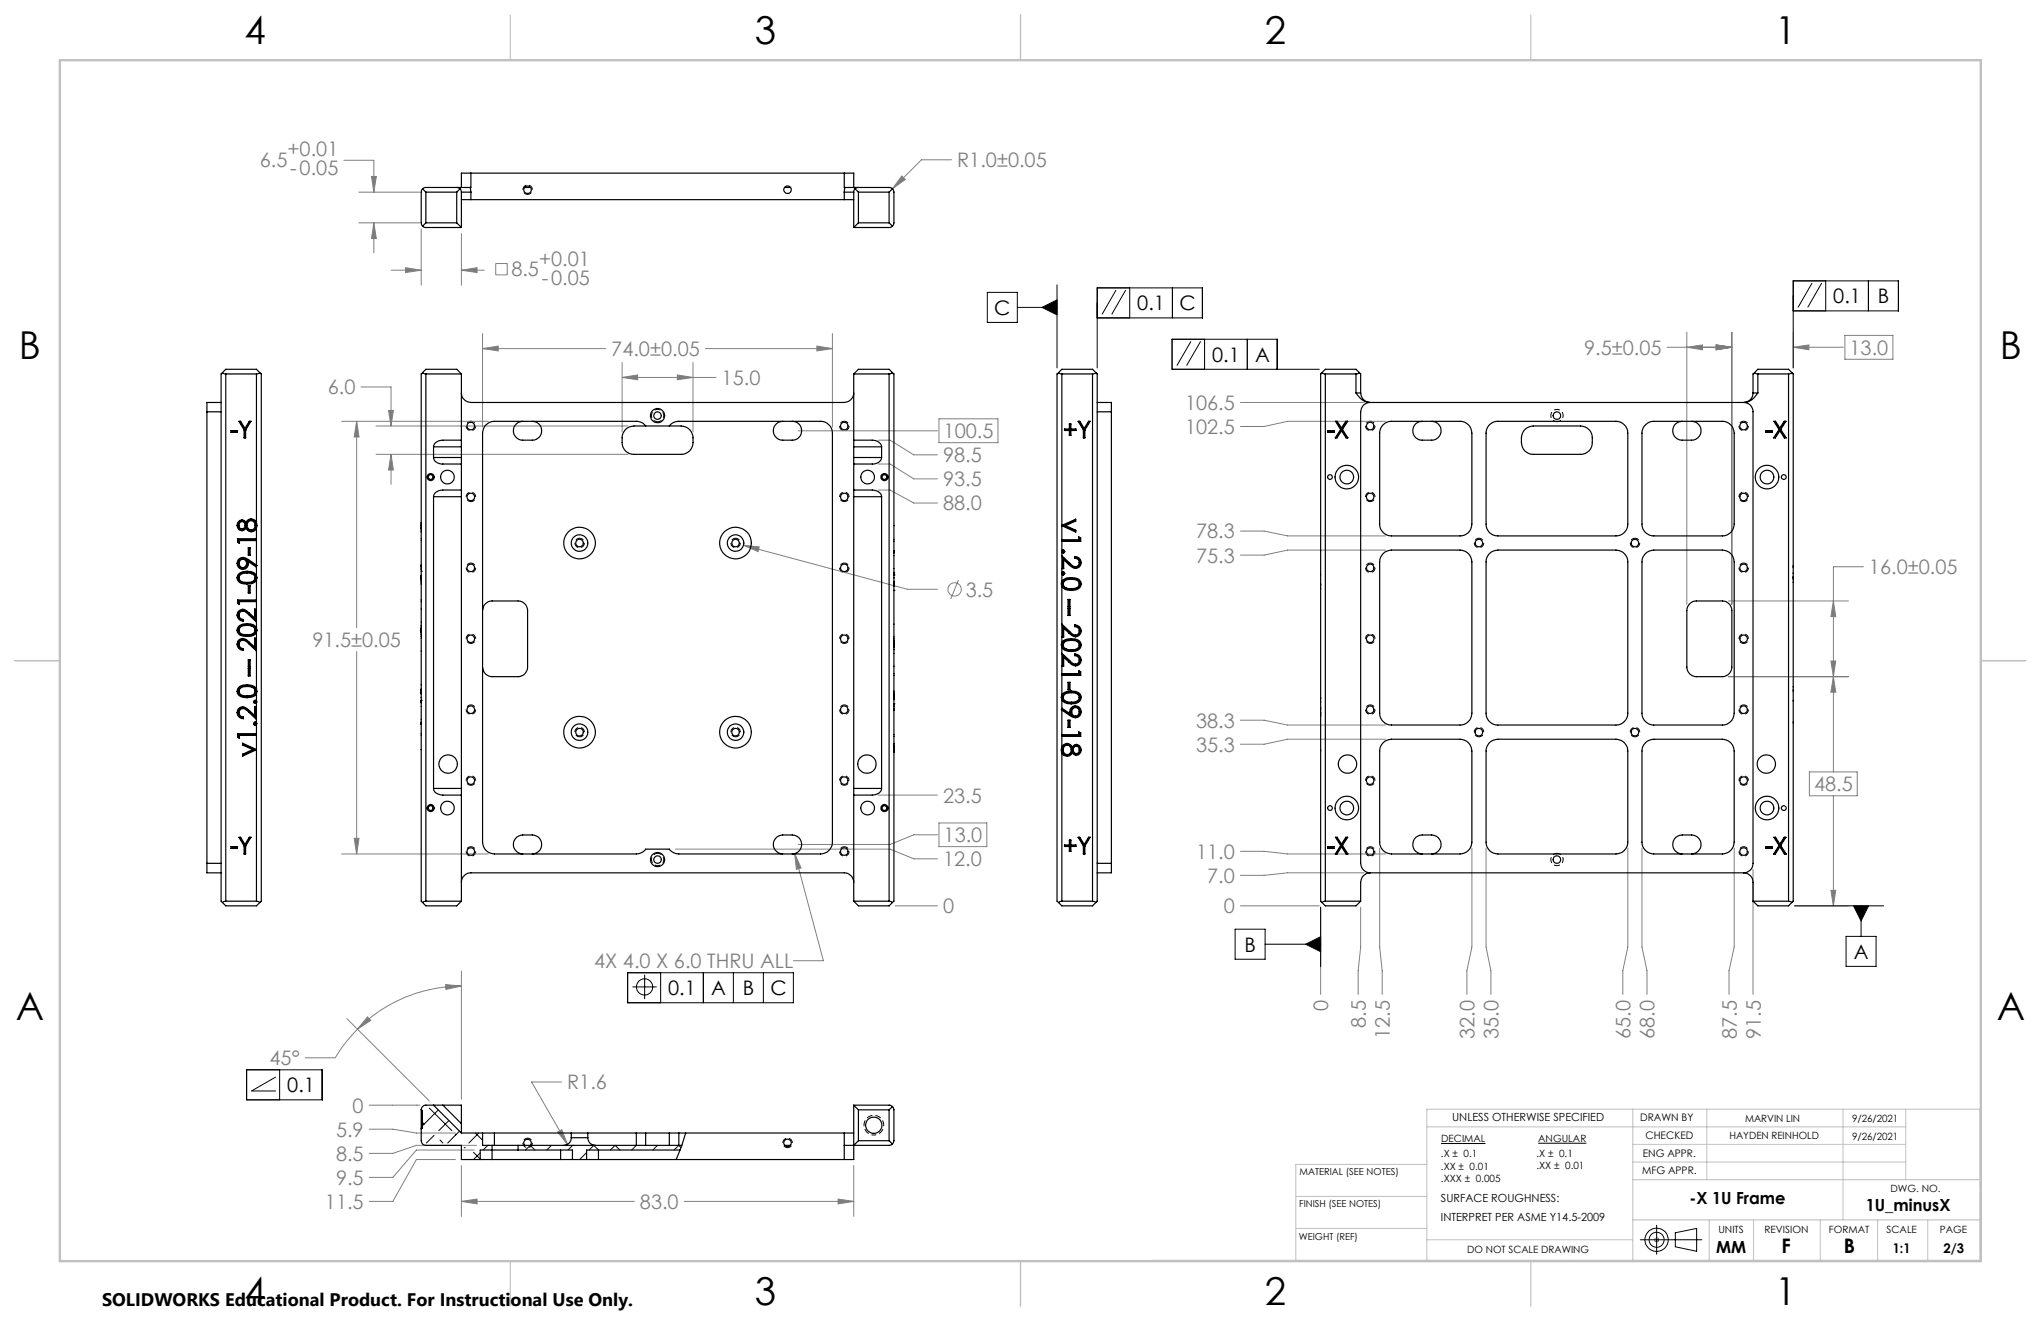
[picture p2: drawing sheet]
<svg xmlns="http://www.w3.org/2000/svg" width="432mm" height="279mm" viewBox="0 0 432 279" stroke-linecap="round" stroke-linejoin="round" font-family="sans-serif">
<defs><g id="words">
<g font-size="8.1">
<text x="51.7" y="9.3">4</text>
<text x="159.7" y="9.3">3</text>
<text x="267.6" y="9.3">2</text>
<text x="375.6" y="9.3">1</text>
<text x="4" y="76">B</text>
<text x="423.1" y="76">B</text>
<text x="3.3" y="215.7">A</text>
<text x="422.4" y="215.7">A</text>
<text x="51.7" y="276">4</text>
<text x="159.7" y="276">3</text>
<text x="267.6" y="276">2</text>
<text x="375.6" y="276">1</text>
</g>
<g font-size="4.2" fill="#808080">
<text x="55" y="35.2">6.5</text>
<text x="60.8" y="33">+0.01</text>
<text x="202.5" y="35.4">R1.0±0.05</text>
<text x="61.4" y="37.1">-0.05</text>
<text x="108.2" y="58.5">8.5</text>
<text x="114" y="56.2">+0.01</text>
<text x="114.6" y="60.3">-0.05</text>
<text x="129.3" y="75.3">74.0±0.05</text>
<text x="335.2" y="75">9.5±0.05</text>
<text x="391.3" y="75">13.0</text>
<text x="69.3" y="83.4">6.0</text>
<text x="152.7" y="81.4">15.0</text>
<text x="250.7" y="86.7">106.5</text>
<text x="199.6" y="92.7">100.5</text>
<text x="250.7" y="91.8">102.5</text>
<text x="199.5" y="97.8">98.5</text>
<text x="199.5" y="108">88.0</text>
<text x="199.5" y="102.9">93.5</text>
<text x="253.1" y="113.9">78.3</text>
<text x="253.1" y="119">75.3</text>
<text x="395.4" y="121.5">16.0±0.05</text>
<text x="204.3" y="126.2">3.5</text>
<text x="66.1" y="136.9">91.5±0.05</text>
<text x="253.1" y="153.9">38.3</text>
<text x="253.1" y="159">35.3</text>
<text x="383.8" y="167.4">48.5</text>
<text x="199.5" y="169.7">23.5</text>
<text x="199.6" y="178.1">13.0</text>
<text x="199.5" y="183.2">12.0</text>
<text x="253.1" y="181.6">11.0</text>
<text x="255.4" y="186.7">7.0</text>
<text x="199.5" y="193.2">0</text>
<text x="258.9" y="193.2">0</text>
<text x="125.7" y="204.8">4X 4.0 X 6.0 THRU ALL</text>
<text x="281" y="213.8" transform="rotate(-90 281 213.8)">0</text>
<text x="289" y="217.3" transform="rotate(-90 289 217.3)">8.5</text>
<text x="294" y="219.7" transform="rotate(-90 294 219.7)">12.5</text>
<text x="312" y="219.7" transform="rotate(-90 312 219.7)">32.0</text>
<text x="317.1" y="219.7" transform="rotate(-90 317.1 219.7)">35.0</text>
<text x="345" y="219.7" transform="rotate(-90 345 219.7)">65.0</text>
<text x="350.1" y="219.7" transform="rotate(-90 350.1 219.7)">68.0</text>
<text x="367.4" y="219.7" transform="rotate(-90 367.4 219.7)">87.5</text>
<text x="372.5" y="219.7" transform="rotate(-90 372.5 219.7)">91.5</text>
<text x="57" y="225.3">45°</text>
<text x="120" y="230.4">R1.6</text>
<text x="74.6" y="235.3">0</text>
<text x="71.1" y="240.4">5.9</text>
<text x="71.1" y="245.5">8.5</text>
<text x="71.1" y="250.6">9.5</text>
<text x="68.7" y="255.7">11.5</text>
<text x="135.4" y="255.7">83.0</text>
</g>
<g font-size="4.2">
<text x="240.6" y="65.7">0.1</text>
<text x="249.5" y="65.7">C</text>
<text x="387.9" y="64.2">0.1</text>
<text x="397.3" y="64.2">B</text>
<text x="210.4" y="66.6">C</text>
<text x="256.5" y="76.5">0.1</text>
<text x="265.5" y="76.5">A</text>
<text x="263.3" y="201.3">B</text>
<text x="392.2" y="202.8">A</text>
<text x="141.4" y="210.5">0.1</text>
<text x="150.4" y="210.5">A</text>
<text x="157.1" y="210.5">B</text>
<text x="163" y="210.5">C</text>
<text x="60.8" y="231">0.1</text>
<text x="376.9" y="265">F</text>
<text x="390.1" y="265">B</text>
</g>
<text font-size="3.8" x="21.6" y="276.3">SOLIDWORKS Educational Product. For Instructional Use Only.</text>
<g font-size="3.5">
<text x="357.5" y="254.7">-X 1U Frame</text>
<text x="394.7" y="256.1">1U_minusX</text>
<text x="363.1" y="265">MM</text>
</g>
<g font-size="2.8">
<text x="400.5" y="265">1:1</text>
<text x="411.2" y="265">2/3</text>
</g>
<g font-size="2.4">
<text x="307.2" y="237.2">UNLESS OTHERWISE SPECIFIED</text>
<text x="304.8" y="254.3">SURFACE ROUGHNESS:</text>
<text x="304.8" y="258.2">INTERPRET PER ASME Y14.5-2009</text>
</g>
<g font-size="2.2">
<text x="347" y="237.2">DRAWN BY</text>
<text x="347.6" y="244.7">ENG APPR.</text>
<text x="348.1" y="240.9">CHECKED</text>
<text x="347.4" y="248.4">MFG APPR.</text>
</g>
<g font-size="2.1">
<text x="369.2" y="237.4">MARVIN LIN</text>
<text x="391.8" y="237.4">9/26/2021</text>
<text x="304.8" y="244.7">.X ± 0.1</text>
<text x="304.9" y="241.6">DECIMAL</text>
<text x="325" y="244.7">.X ± 0.1</text>
<text x="325.4" y="241.6">ANGULAR</text>
<text x="365.9" y="240.9">HAYDEN REINHOLD</text>
<text x="391.8" y="241.1">9/26/2021</text>
<text x="304.8" y="247.4">.XX ± 0.01</text>
<text x="304.8" y="249.9">.XXX ± 0.005</text>
<text x="325" y="247.3">.XX ± 0.01</text>
<text x="400" y="252.1">DWG. NO.</text>
<text x="363.5" y="260.7">UNITS</text>
<text x="373.3" y="260.7">REVISION</text>
<text x="386.9" y="260.7">FORMAT</text>
<text x="399.1" y="260.7">SCALE</text>
<text x="410.4" y="260.7">PAGE</text>
<text x="310.4" y="265">DO NOT SCALE DRAWING</text>
</g>
<g font-size="2">
<text x="274.9" y="248.5">MATERIAL (SEE NOTES)</text>
<text x="274.9" y="255.4">FINISH (SEE NOTES)</text>
<text x="274.8" y="262.3">WEIGHT (REF)</text>
</g>
</g></defs>
<g fill="none" stroke="#808080" stroke-width=".21">
<path d="M72.7 33.9h6.4v6.7M78.6 37.3h1l-.5 3.3zM190.8 37.2l.7 .8-2.7 1.9zM201.3 33.8h-6.4l-6.1 6.1M75.9 40.6h12.9M75.9 47.1h12.9M79.1 47.1l.5 3.3h-1zM79.1 47.1v6.4M82.8 57.1h6.3M85.8 56.6l3.3 .5-3.3 .5zM89.1 48.4v11.9M97.6 57.1l3.3-.5v1z"/>
<path d="M97.6 49.4v10.9M97.6 57.1h4.8M104.9 55.7h2.4v2.4h-2.4zM102.1 73.7l3.3-.5v1zM102.1 70.6v19.7M102.1 73.7h26M131.6 79.8l3.3-.5v1zM131.6 76.7v14.6M131.6 79.8h19.9M143.3 79.3l3.3 .5-3.3 .5zM146.6 76.7v14.6M149.2 73.7h26.9"/>
<path d="M172.8 73.2l3.3 .5-3.3 .5zM176.1 70.6v19.7M352.7 73.4h13.7M356.9 73.4l3.3-.4v1zM356.9 70.3v57.5M363.1 73l3.3 .4-3.3 .6zM366.4 70.3v57.5M379.4 70.3v7.5M379.4 73.4h10.6M379.4 73.4l3.3-.4v1zM390.3 70.9h10.2v5.1h-10.2zM72.3 89.1h31"/>
<path d="M75.5 89.1l.5 3.3h-1.1zM75.5 89.1v43.7M76.4 81.8h6.3v8.3M79.6 96.1h53.3M79.6 90.1h53.3M82.2 86.8h1l-.5 3.3zM82.7 96.1v6.3M82.7 96.1l.5 3.3h-1zM168.9 91.1h29.4M185.8 98.1h2.5l5 3.2h5M185.8 93.1h2.5l5 3.1h5M198.6 88.6h12.5v5h-12.5z"/>
<path d="M262.4 85.1h26.2M293.1 89.1h-20.7l-5 1.1h-5M157.3 115.3l3.3 .4-.2 1zM157.3 115.3l34.7 9.3h6.3M185.8 103.6h2.5l5 2.8h5M262.4 112.3h5l5 1h20.7M293.1 116.3h-20.7l-5 1.1h-5M394.2 119.9h-6.3v43.4M75.5 137.8v42.8M202.8 122.7l-1.6 4M365.7 127.1h25.4M387.3 139.8h1.1l-.5 3.3z"/>
<path d="M387.9 127.1l.5 3.3h-1.1zM262.4 152.3h5l5 1.1h20.7M293.1 156.4h-20.7l-5 1h-5M365.7 143.1h25.4M387.9 143.1l.5 3.3h-1.1zM74.9 177.3h1.1l-.5 3.3zM142.9 179.6h45.4l5 2h5M185.8 168.2h12.5M198.3 176.6h-5l-5 2h-19.4M198.6 174.1h10.2v5h-10.2zM291.9 179.4v20.9l.5 5v5M311.4 179.4v20.9l-1.1 5v5"/>
<path d="M314.4 179.4v20.9l1 5v5M344.4 179.4v20.9l-1.1 5v5M347.4 179.4v20.9l1 5v5M366.9 179.4v20.9l-1.1 5v5M382.8 163.3h10.1v5h-10.1zM387.9 168.3v23.3M72.3 180.6h31M168.1 180.6l6.1 22.6h-6.3M168.1 180.6l1.4 3-1 .3zM189.4 191.6h8.9M262.4 191.6h16.7M262.4 180.1h5l5 .5h20.7"/>
<path d="M279.4 191.9v18.4M287.9 191.9v8.4l-.6 5v5M288.6 184.6h-16.2l-5 .5h-5M370.9 183.9v26.4M379.7 191.6h11.4M387.3 188.3h1.1l-.5 3.3zM73.4 215.4l17.4 17.4M75.6 217.7a32.4 32.4 0 0 0-4.7 6h-6.3M77.8 215.1l.6 .7-2.8 1.9zM94.3 208.2l3.3 .4-3.3 .7zM97.6 208.6a31.1 31.1 0 0 0-22 9.1M97.6 205.4v27.1"/>
<path d="M78.1 233.8h10.7M78.1 238.8h5l5 .8h8.2M118 239.4l.9-.5 1.2 3.1zM118.8 228.8h-6.3l7.6 13.2M96.3 245.3h-8.2l-5 8.8h-5M97.6 254.1l3.3-.5v1zM97.6 254.1h36.6M97.6 246.5v10.8M100.3 243.2h-12.2l-5 5.8h-5M100.8 242.3h-12.7l-5 1.6h-5M144.7 254.1h35.9M177.3 253.6l3.3 .5-3.3 .5z"/>
<path d="M180.6 246.5v10.8"/>
<circle cx="202" cy="124.7" r="1.42"/>
</g>
<g fill="none" stroke="#000" stroke-width=".21">
<path d="M383.4 59.9l-3 5.1M385.4 59.9l-3 5.1M386.3 59.4v6.4M395.3 59.4v6.4M208.9 61.8h6.3v6.4h-6.3zM215.2 65h8.4M220.5 65l3.1-1.6v3.2zM223.6 60.3v17.5M232.1 67.2h22.3v-6.3h-22.3v16.9M236.1 61.3l-2.9 5.2M238.2 61.3l-3 5.2M239 60.9v6.3"/>
<path d="M248 60.9v6.3M252 72.2l-3 5.1M254 72.2l-3 5.1M254.8 71.8v6.3M263.9 71.8v6.3M270.2 78.1v-6.3h-22.2v6.3h31.1M379.4 65.8h22.2v-6.4h-22.2v18.4M261.3 196.5h6.4v6.4h-6.4zM267.7 199.7h11.7M276.2 199.7l3.2-1.6v3.2zM279.4 191.9v12.6M379.7 191.6h18.8"/>
<path d="M390.6 198h6.3v6.4h-6.3zM392.1 191.6h3.2l-1.6 3.2zM393.7 191.6v6.4M132.8 205.7h35.1v6.4h-35.1zM133.8 208.7h5.1M136.4 206.2v5.1M139.8 205.7v6.4M148.8 205.7v6.4M155.2 205.7v6.4M161.5 205.7v6.4M52.2 226.3h16v6.3h-16zM58.3 227.8l-5.1 3h5.1"/>
<path d="M59.2 226.3v6.3M304.9 241.9h9.4M325.4 241.8h10.2M350.5 259.2v6.1M347 262.2h13M350.1 261.9l.7 .7M350.8 261.9l-.7 .7M354.4 260.7l4.6-.9v4.9l-4.6-1z"/>
<circle cx="136.4" cy="208.7" r="1.71"/>
<circle cx="350.5" cy="262.2" r="2.45"/>
<circle cx="350.5" cy="262.2" r="1.59"/>
</g>
<g fill="none" stroke="#c0c0c0" stroke-width=".21">
<path d="M301.9 238.3h101.3M345.4 234.6v32M361.1 234.6v14.9M389.9 234.6v23.4M403.2 234.6v14.9M274.1 253h27.8M274.1 259.8h27.8M301.9 246.3h-27.8v20.3M345.4 249.5h73.5M345.4 258h73.5M345.4 242h57.8M345.4 245.8h57.8"/>
<path d="M361.6 258v8.6M371 258v8.6M385.1 258v8.6M397.2 258v8.6M407.8 258v8.6M243.9 266.6h175M301.9 262.2h43.5M350 262.2h1M350.1 261.9l.7 .7M350.5 261.7v1M350.8 261.9l-.7 .7M418.9 265.1v-30.5h-117v32"/>
</g>
<path d="M184.9 240.1a2.08 2.08 0 0 1-1.9-3.1 2.08 2.08 0 0 1 3.6-.2 2.08 2.08 0 0 1-1.5 3.3h-.2" fill="none" stroke="#000" stroke-width=".21" stroke-dasharray="1.3 .6" stroke-dashoffset=".8" stroke-linecap="butt"/>
<g fill="none" stroke="#000" stroke-width=".21" stroke-dasharray="1.3 .6" stroke-dashoffset=".4" stroke-linecap="butt">
<path d="M111.6 41.1a1 1 0 0 1-.9-1.4 1 1 0 0 1 1.7-.2 1 1 0 0 1-.6 1.6h-.2M99.6 89.1a1 1 0 0 0-.9 1.4 1 1 0 0 0 1.7 .2 1 1 0 0 0-.6-1.6h-.2M139.1 89.2a1.3 1.3 0 0 1-1.1-1.9 1.3 1.3 0 0 1 2.2-.2 1.3 1.3 0 0 1-.9 2.1h-.2M178.6 89.1a1 1 0 0 0-.9 1.4 1 1 0 0 0 1.7 .2 1 1 0 0 0-.6-1.6h-.2M289.9 89.1a1 1 0 0 1 .9 1.4 1 1 0 0 1-1.7 .2 1 1 0 0 1 .7-1.6h.1M329.4 89.2a1.3 1.3 0 0 0 1.2-1.9 1.3 1.3 0 0 0-2.3-.2 1.3 1.3 0 0 0 .9 2.1h.2M368.9 89.1a1 1 0 0 1 .9 1.4 1 1 0 0 1-1.7 .2 1 1 0 0 1 .7-1.6h.1M99.6 119.1a1 1 0 0 0-.9 1.4 1 1 0 0 0 1.7 .2 1 1 0 0 0-.6-1.6h-.2M99.6 106.1a1 1 0 0 1-.9-1.5 1 1 0 0 1 1.7-.1 1 1 0 0 1-.6 1.6h-.2M122.6 113.8a1 1 0 0 1 .9 1.5 1 1 0 0 1-1.7 .1 1 1 0 0 1 .7-1.5l.1-.1M155.6 113.8a1 1 0 0 1 .9 1.5 1 1 0 0 1-1.7 .1 1 1 0 0 1 .7-1.5l.1-.1M178.6 119.1a1 1 0 0 0-.9 1.4 1 1 0 0 0 1.7 .2 1 1 0 0 0-.6-1.6h-.2"/>
<path d="M178.6 106.1a1 1 0 0 1-.9-1.5 1 1 0 0 1 1.7-.1 1 1 0 0 1-.6 1.6h-.2M289.9 119.1a1 1 0 0 1 .9 1.4 1 1 0 0 1-1.7 .2 1 1 0 0 1 .7-1.6h.1M289.9 106.1a1 1 0 0 0 .9-1.5 1 1 0 0 0-1.7-.1 1 1 0 0 0 .7 1.6h.1M312.9 113.8a1 1 0 0 0-.9 1.5 1 1 0 0 0 1.7 .1 1 1 0 0 0-.7-1.5l-.1-.1M345.9 113.8a1 1 0 0 0-.9 1.5 1 1 0 0 0 1.7 .1 1 1 0 0 0-.7-1.5l-.1-.1M368.9 119.1a1 1 0 0 1 .9 1.4 1 1 0 0 1-1.7 .2 1 1 0 0 1 .7-1.6h.1M368.9 106.1a1 1 0 0 0 .9-1.5 1 1 0 0 0-1.7-.1 1 1 0 0 0 .7 1.6h.1M99.6 136.1a1 1 0 0 1-.9-1.5 1 1 0 0 1 1.7-.1 1 1 0 0 1-.6 1.6h-.2M178.6 136.1a1 1 0 0 1-.9-1.5 1 1 0 0 1 1.7-.1 1 1 0 0 1-.6 1.6h-.2M289.9 136.1a1 1 0 0 0 .9-1.5 1 1 0 0 0-1.7-.1 1 1 0 0 0 .7 1.6h.1M368.9 136.1a1 1 0 0 0 .9-1.5 1 1 0 0 0-1.7-.1 1 1 0 0 0 .7 1.6h.1M99.6 149.1a1 1 0 0 0-.9 1.4 1 1 0 0 0 1.7 .2 1 1 0 0 0-.6-1.6h-.2"/>
<path d="M122.6 155.8a1 1 0 0 1-.9-1.4 1 1 0 0 1 1.7-.1 1 1 0 0 1-.6 1.5h-.2M155.6 155.8a1 1 0 0 1-.9-1.4 1 1 0 0 1 1.7-.1 1 1 0 0 1-.6 1.5h-.2M178.6 149.1a1 1 0 0 0-.9 1.4 1 1 0 0 0 1.7 .2 1 1 0 0 0-.6-1.6h-.2M289.9 149.1a1 1 0 0 1 .9 1.4 1 1 0 0 1-1.7 .2 1 1 0 0 1 .7-1.6h.1M312.9 155.8a1 1 0 0 0 .9-1.4 1 1 0 0 0-1.7-.1 1 1 0 0 0 .7 1.5h.1M345.9 155.8a1 1 0 0 0 .9-1.4 1 1 0 0 0-1.7-.1 1 1 0 0 0 .7 1.5h.1M368.9 149.1a1 1 0 0 1 .9 1.4 1 1 0 0 1-1.7 .2 1 1 0 0 1 .7-1.6h.1M99.6 179.1a1 1 0 0 0-.9 1.4 1 1 0 0 0 1.7 .2 1 1 0 0 0-.6-1.6h-.2M99.6 166.1a1 1 0 0 1-.9-1.5 1 1 0 0 1 1.7-.1 1 1 0 0 1-.6 1.6h-.2M178.6 179.1a1 1 0 0 0-.9 1.4 1 1 0 0 0 1.7 .2 1 1 0 0 0-.6-1.6h-.2M178.6 166.1a1 1 0 0 1-.9-1.5 1 1 0 0 1 1.7-.1 1 1 0 0 1-.6 1.6h-.2M289.9 179.1a1 1 0 0 1 .9 1.4 1 1 0 0 1-1.7 .2 1 1 0 0 1 .7-1.6h.1"/>
<path d="M289.9 166.1a1 1 0 0 0 .9-1.5 1 1 0 0 0-1.7-.1 1 1 0 0 0 .7 1.6h.1M368.9 179.1a1 1 0 0 1 .9 1.4 1 1 0 0 1-1.7 .2 1 1 0 0 1 .7-1.6h.1M368.9 166.1a1 1 0 0 0 .9-1.5 1 1 0 0 0-1.7-.1 1 1 0 0 0 .7 1.6h.1M139.1 180.5a1.3 1.3 0 0 1 1.2 1.9 1.3 1.3 0 0 1-2.2 .1 1.3 1.3 0 0 1 .9-2h.1M329.4 180.5a1.3 1.3 0 0 0-1.2 1.9 1.3 1.3 0 0 0 2.3 .1 1.3 1.3 0 0 0-.9-2h-.2M111.6 240.7a1 1 0 0 0-.9 1.5 1 1 0 0 0 1.7 .1 1 1 0 0 0-.6-1.6h-.2M166.6 242.7a1 1 0 0 1-.9-1.4 1 1 0 0 1 1.7-.2 1 1 0 0 1-.6 1.6h-.2"/>
</g>
<path d="M418.9 234.6v32" fill="none" stroke="#c0c0c0" stroke-width=".21" stroke-dasharray="15.2 1.3 1.3 1.3" stroke-dashoffset="1.2"/>
<path d="M108 3.2v9.5M215.9 3.2v9.5M323.8 3.2v9.5M3.1 139.7h9.6M419.1 139.7h9.5M108 266.7v9.6M215.9 266.7v9.6M323.8 266.7v9.6" fill="none" stroke="#c0c0c0" stroke-width=".25"/>
<path d="M12.7 12.7h406.4v254h-406.4z" fill="none" stroke="#c0c0c0" stroke-width=".5"/>
<path d="M220.5 65l3.1-1.6v3.2z" fill="#000"/>
<path d="M75.5 89.1l.5 3.3h-1.1zM74.9 177.3h1.1l-.5 3.3zM102.1 73.7l3.3-.5v1zM172.8 73.2l3.3 .5-3.3 .5zM131.6 79.8l3.3-.5v1zM143.3 79.3l3.3 .5-3.3 .5zM82.7 96.1l.5 3.3h-1zM82.2 86.8h1l-.5 3.3zM157.3 115.3l3.1 1.4 .2-1zM168.1 180.6l.4 3.3 1-.3zM190.8 37.2l-2 2.7 2.7-1.9zM78.6 37.3h1l-.5 3.3zM79.1 47.1l.5 3.3h-1zM85.8 56.6l3.3 .5-3.3 .5zM97.6 57.1l3.3-.5v1zM118 239.4l2.1 2.6-1.2-3.1zM97.6 254.1l3.3-.5v1zM177.3 253.6l3.3 .5-3.3 .5zM94.3 208.2l3.3 .4-3.3 .7zM77.8 215.1l.6 .7-2.8 1.9zM387.9 143.1l.5 3.3h-1.1zM387.3 188.3h1.1l-.5 3.3zM363.1 73l3.3 .4-3.3 .6zM379.4 73.4l3.3-.4v1zM387.9 127.1l.5 3.3h-1.1zM387.3 139.8h1.1l-.5 3.3zM356.9 73.4l3.3-.4v1zM363.1 73l3.3 .4-3.3 .6z" fill="#808080"/>
<path d="M392.1 191.6l1.6 3.2 1.6-3.2zM276.2 199.7l3.2 1.6v-3.2z" fill="#000"/>
<g fill="none" stroke="#000" stroke-width=".25">
<path d="M89.4 39.9l-.3 .7v6.5l.3 .7M89.4 39.9l.7 .7M96.6 39.7h-6.7l-.5 .2M96.6 39.7l.7 .2M96.6 39.7h2.8M97.3 39.9l.3 .7M97.3 39.9l-.7 .7M99.4 39.7l.2 .9M99.6 36.6h-2v3.1M99.6 36.6v3.1h-.2M99.6 36.6h79M111 39.7h1.2"/>
<path d="M166 39.7h1.3M178.6 36.6h2v3.1M178.6 36.6v3.1h.2M178.8 39.7l-.2 .9M178.8 39.7h2.8M180.9 39.9l-.3 .7M180.9 39.9l.7 .7M181.6 39.7h6.7l.5 .2M181.6 39.7l-.7 .2M188.8 39.9l.3 .7v6.5l-.3 .7M188.8 39.9l-.7 .7M89.4 47.8l.5 .3h7.7"/>
<path d="M90.1 40.6v6.5M90.1 40.6h6.5M90.1 47.1l-.7 .7M90.1 47.1h6.5M96.6 47.1l1 1M96.6 40.6v6.5M97.6 40.6h2M97.6 42.2h2M97.6 40.6v7.5M99.6 40.6v1.6M99.6 42.2h79M178.6 40.6h2"/>
<path d="M178.6 42.2h2M178.6 40.6v1.6M180.6 40.6v7.5M181.6 47.1l-1 1M181.6 40.6h6.5M181.6 40.6v6.5M181.6 47.1h6.5M188.1 40.6v6.5M188.1 47.1l.7 .7M188.8 47.8l-.5 .3h-7.7M47.1 78.8l.7 .3M47.1 78.8l-.3 .3v111.5l.3 .3"/>
<path d="M47.1 78.8l.7-.7h6.5l.7 .7M47.8 79.1h6.5M47.8 79.1v111.5M54.3 79.1v31.4M55 78.8l-.7 .3M55 78.8l.3 .3v111.5l-.3 .3M89.4 78.8l.7 .3M89.4 78.8l-.3 .3v32M89.4 78.8l.7-.7h6.5l1 1M90.1 79.1v111.5M90.1 79.1h7.5M97.6 79.1v14"/>
<path d="M180.6 79.1h7.5M180.6 79.1v14M188.1 79.1v111.5M188.8 78.8l.3 .3v37.4M188.8 78.8l-.7 .3M188.8 78.8l-.7-.7h-6.5l-1 1M223.9 78.8l.7 .3M223.9 78.8l-.3 .3v111.5l.3 .3M223.9 78.8l.7-.7h6.5l.7 .7M224.6 79.1h6.5M224.6 79.1v37.4M231.1 79.1v111.5"/>
<path d="M231.8 78.8l-.7 .3M231.8 78.8l.3 .3v111.5l-.3 .3M279.7 78.8l.7 .3M279.7 78.8l-.3 .3v111.5l.3 .3M279.7 78.8l.7-.7h6.5l.7 .7M280.4 79.1h6.5M280.4 79.1v111.5M286.9 79.1v4M287.6 78.8l-.7 .3M287.6 78.8l.3 .3v4M371.2 78.8l.7 .3M371.2 78.8l-.3 .3v4"/>
<path d="M371.2 78.8l.7-.7h6.5l.7 .7M371.9 79.1h6.5M371.9 79.1v4M378.4 79.1v111.5M379.1 78.8l.3 .3v111.5l-.3 .3M379.1 78.8l-.7 .3M43.8 87.1h3M43.8 87.1v95.5M46.8 85.1h-3v2M48.9 91.4h1.3M48.9 91.1h1.3M48.9 91.1v.3"/>
<path d="M48.9 91.1l.2 .2M49.1 91.3h1M49.1 91.3l-.2 .1M50.1 91.3l.1 .1M50.2 91.1v.3M50.2 91.1l-.1 .2M50.6 89.1h.3M50.6 89.1l1 1.8M50.6 89.1l.2 .2M50.8 89.3l1 1.6M50.9 89.1l.9 1.5M50.9 89.1l-.1 .2"/>
<path d="M51.6 90.9v1.7M51.6 92.6h.4M51.8 90.9h.1M51.8 90.9h-.2M51.8 92.5l-.2 .1M51.8 92.5l.2 .1M51.8 90.6v1.9M51.8 90.9h.2M52 90.9v1.7M52.7 89.1h.4M52.7 89.1l-.9 1.5M52.7 89.1l.1 .2"/>
<path d="M52.8 89.3l-1 1.6M53.1 89.1l-1.1 1.8M53.1 89.1l-.3 .2M91.7 96.8a1.72 1.72 0 0 0 2 1.3h3.9M91.7 94.5v2.3M91.7 94.5h5.9M91.7 96.8h5.9M97.6 93.1h-3.9a1.76 1.76 0 0 0-2 1.4M97.6 96.8v1.3M97.6 93.1v1.4M97.6 83.1a2.05 2.05 0 0 0 2 2h79a2.05 2.05 0 0 0 2-2M97.6 94.5v2.3"/>
<path d="M97.6 98.1v5.5M110.6 89.1a1.99 1.99 0 0 0-2 2 1.99 1.99 0 0 0 2 2h2a1.99 1.99 0 0 0 2-2 1.99 1.99 0 0 0-2-2M132.3 90.8a2.71 2.71 0 0 1 1.8-.7h10a2.72 2.72 0 0 1 2.5 3.5 2.47 2.47 0 0 1-2.5 2.5h-10a2.41 2.41 0 0 1-2.5-2.5 3.2 3.2 0 0 1 .7-2.8zM136.6 90.1a2.41 2.41 0 0 0-2-1h-30a2.53 2.53 0 0 0-2.5 2.5v86.5a2.53 2.53 0 0 0 2.5 2.5h30a2.58 2.58 0 0 0 2-1h5a2.57 2.57 0 0 0 2 1h30a2.53 2.53 0 0 0 2.5-2.5v-86.5a2.53 2.53 0 0 0-2.5-2.5h-30a2.41 2.41 0 0 0-2 1M165.6 89.1a1.99 1.99 0 0 0-2 2 1.99 1.99 0 0 0 2 2h2a1.99 1.99 0 0 0 2-2 1.99 1.99 0 0 0-2-2M180.6 93.1h3.9a1.83 1.83 0 0 1 2 1.4M180.6 93.1v1.4M180.6 96.8v1.3M180.6 94.5v2.3M180.6 98.1v5.5M180.6 94.5h5.9M180.6 96.8h5.9"/>
<path d="M186.5 96.8a1.72 1.72 0 0 1-2 1.3h-3.9M186.5 94.5v2.3M225.2 91.1h1M225.2 90.7h1M225.2 90.7v.4M225.2 90.7l.2 .2M225.4 90.9h2M225.4 90.9l-.2 .2M226.2 89.7v1M226.2 91.1v1M226.2 92.1h.4M226.2 89.7h.4"/>
<path d="M226.2 89.7l.2 .2M226.2 90.7l.4 .4M226.4 91.9l-.2 .2M226.4 91.9l.2 .2M226.4 89.9v2M226.6 91.1h1M226.6 89.7v1M226.6 91.1v1M226.6 90.7h1M226.6 90.7l-.4 .4M226.6 89.7l-.2 .2M227.4 90.9l.2 .2"/>
<path d="M227.6 90.7v.4M227.6 90.7l-.2 .2M228.1 89.1h.4M228.1 89.1l1.1 1.8M228.1 89.1l.3 .2M228.4 89.3l1 1.6M228.5 89.1l.9 1.5M228.5 89.1l-.1 .2M229.2 92.6h.3M229.2 90.9v1.7M229.4 90.9h.1M229.4 90.6v1.9"/>
<path d="M229.4 90.9h-.2M229.4 92.5l-.2 .1M229.4 92.5l.1 .1M229.5 90.9v1.7M230.3 89.1h.3M230.3 89.1l-.9 1.5M230.3 89.1l.1 .2M230.4 89.3l-1 1.6M230.6 89.1l-1.1 1.8M230.6 89.1l-.2 .2M232.1 85.1h3v2M232.1 87.1h3"/>
<path d="M235.1 87.1v95.5M280.9 91.4h1.3M280.9 91.1h1.3M280.9 91.1v.3M280.9 91.1l.2 .2M281.1 91.3h.9M281.1 91.3l-.2 .1M282 91.3l.2 .1M282.2 91.1v.3M282.2 91.1l-.2 .2M282.5 92.6h.4M282.5 89.1h.4"/>
<path d="M282.5 89.1l1.1 1.7M282.5 89.1l.3 .2M282.8 92.5l-.3 .1M282.8 92.5l.1 .1M282.8 89.3l1 1.5M282.9 89.1l.9 1.4M282.9 89.1l-.1 .2M283.6 90.8h.4M283.6 90.8l-1.1 1.8M283.8 90.8h.1M283.8 91.1l-.9 1.5M283.8 91.1l1 1.5"/>
<path d="M283.8 90.8l1.1 1.7M283.8 90.5v.6M283.8 90.8l-1 1.7M284 90.8l1.2 1.8M284.7 89.1h.4M284.7 89.1l-.9 1.4M284.7 89.1l.1 .2M284.8 92.6h.4M284.8 89.3l-1 1.5M284.9 92.5l.3 .1M284.9 92.5l-.1 .1M285.1 89.1l-1.1 1.7"/>
<path d="M285.1 89.1l-.3 .2M286.9 83.1l.2 .3a3.8 3.8 0 0 0 2.6 1.7M286.9 83.1h1M287.9 83.1a2.05 2.05 0 0 0 2 2M289.9 85.1a1.99 1.99 0 0 0-2 2v95.5a2.05 2.05 0 0 0 2 2M289.9 85.1h79M292.6 89.9a2.32 2.32 0 0 1 1.8-.8h14.5a2.53 2.53 0 0 1 2.5 2.5v19.2a2.47 2.47 0 0 1-2.5 2.5h-14.5a2.47 2.47 0 0 1-2.5-2.5v-19.2a2.32 2.32 0 0 1 .7-1.7zM300.9 89.1a1.99 1.99 0 0 0-2 2 1.99 1.99 0 0 0 2 2 3.6 3.6 0 0 0 3.3-.5 1.98 1.98 0 0 0 .6-2.2 1.98 1.98 0 0 0-1.9-1.3M315.1 89.9a2.33 2.33 0 0 1 1.8-.8h25a2.53 2.53 0 0 1 2.5 2.5v19.2a2.47 2.47 0 0 1-2.5 2.5h-25a2.41 2.41 0 0 1-2.5-2.5v-19.2a2.47 2.47 0 0 1 .7-1.7zM322.6 90.8a2.72 2.72 0 0 1 1.8-.7h10a2.47 2.47 0 0 1 2.5 2.5 2.84 2.84 0 0 1-1.5 3.3l-1 .2h-10a2.47 2.47 0 0 1-2.5-2.5 3.4 3.4 0 0 1 .7-2.8zM348.1 89.9a2.32 2.32 0 0 1 1.8-.8h14.5a2.53 2.53 0 0 1 2.5 2.5v19.2a2.47 2.47 0 0 1-2.5 2.5h-14.5a2.47 2.47 0 0 1-2.5-2.5v-19.2a2.32 2.32 0 0 1 .7-1.7zM355.9 89.1a1.99 1.99 0 0 0-2 2 1.99 1.99 0 0 0 2 2 3.6 3.6 0 0 0 3.3-.5 1.98 1.98 0 0 0 .6-2.2 1.98 1.98 0 0 0-1.9-1.3"/>
<path d="M368.9 85.1a1.93 1.93 0 0 1 2 2v95.5a1.99 1.99 0 0 1-2 2M370.9 83.1a1.99 1.99 0 0 1-2 2M370.9 83.1h1M371.9 83.1l-.2 .3a3.6 3.6 0 0 1-2.7 1.7M373.6 91.4h1.3M373.6 91.1h1.3M373.6 91.1v.3M373.6 91.1l.2 .2M373.8 91.3h1M373.8 91.3l-.2 .1M374.8 91.3l.1 .1M374.9 91.1v.3"/>
<path d="M374.9 91.1l-.1 .2M375.2 92.6h.4M375.3 89.1h.3M375.3 89.1l1.1 1.7M375.3 89.1l.3 .2M375.5 92.5l-.3 .1M375.5 92.5l.1 .1M375.6 89.3l1 1.5M375.6 89.1l1 1.4M375.6 89.1v.2M376.4 90.8h.3M376.4 90.8l-1.2 1.8"/>
<path d="M376.6 90.8h.1M376.6 91.1l-1 1.5M376.6 91.1l.9 1.5M376.6 90.8l1 1.7M376.6 90.5v.6M376.6 90.8l-1.1 1.7M376.7 90.8l1.2 1.8M377.5 89.1h.3M377.5 89.1l-.9 1.4M377.5 89.1v.2M377.5 92.6h.4M377.5 89.3l-.9 1.5"/>
<path d="M377.6 92.5l.3 .1M377.6 92.5l-.1 .1M377.8 89.1l-1.1 1.7M377.8 89.1l-.3 .2M50.2 111.1a1.1 1.1 0 0 0 1 1.2M50.2 119.1a1.27 1.27 0 0 0 1.2 1.3M50.2 111.1h.1M50.2 119.1h.1M50.3 113.9h4l-.2 .2M50.3 113.9v.8M50.3 114.7l.4 .2M50.3 113.9l.1 .2"/>
<path d="M50.3 111.1a.93 .93 0 0 0 .9 1M50.3 119.1a1.06 1.06 0 0 0 1.1 1.2M50.4 119.2h.2M50.4 111.1a.86 .86 0 0 0 .8 1M50.4 111.1h.2M50.4 119.2a.97 .97 0 0 0 1 1M50.4 114.1v.5M50.4 114.6l-.1 .1M50.4 114.6l.1 .1M50.4 114.1h3.7M50.5 114.7l.2 .2M50.6 111.1a.63 .63 0 0 0 .6 .8"/>
<path d="M50.6 119.2a.85 .85 0 0 0 .8 .9M50.7 114.3v.6M50.7 114.3l-.2-.1v.5M51.2 110l.6 .2 .2 .3M51.2 110a1.07 1.07 0 0 0-1 1.1M51.2 110.1l.5 .2M51.2 110v.1M51.2 110.1a.91 .91 0 0 0-.9 1M51.2 112.1v.2M51.2 110.3l.4 .3 .3 .5M51.2 110.3l-.5 .3-.1 .5M51.2 110.1v.2"/>
<path d="M51.2 111.9v.2M51.2 110.1a.83 .83 0 0 0-.8 1M51.4 118.1v.2M51.4 118.1a.9 .9 0 0 1 .9 1M51.4 118.3h.1a.88 .88 0 0 1 .7 .8M51.4 118.1a1.02 1.02 0 0 0-1 1.1M51.4 118.3a.85 .85 0 0 0-.8 .9M51.4 117.9l1.2 .5M51.4 117.9a1.27 1.27 0 0 0-1.2 1.2M51.4 118.1l.9 .3M51.4 117.9v.2M51.4 118.1a1.06 1.06 0 0 0-1.1 1"/>
<path d="M51.7 110.3l.3 .5M51.7 111.9l-.5 .2M51.9 111.1l-.1 .4-.6 .4M51.9 111.1h.1M52 111.4l-.3 .5M52 110.8v.1M52 110.8v.3M52 111.7l-.5 .5-.3 .1M52 111.7a1.21 1.21 0 0 0 1.1 .8M52 110.5v.4M52 111.3v.4M52 111.1v.3"/>
<path d="M52 111.3v.1M52 111.3l.2 .3M52.1 111.1l.1 .5M52.1 111.1h.1M52.2 119.1h.1M52.2 110.6l-.1 .5M52.2 119.1l-.1 .2a.85 .85 0 0 1-.7 .8M52.2 111.6l.2 .3M52.2 110.6l-.2 .3M52.2 111.1a.97 .97 0 0 0 .9 1M52.3 118.4h.1M52.3 118.4l.2 .4"/>
<path d="M52.3 118.4l.1 .8M52.3 119.1a1.07 1.07 0 0 1-.9 1.1M52.4 118.4l1.7 1.3M52.4 119.2a1.03 1.03 0 0 1-1 1.1M52.4 119.2h.2M52.4 110.3l-.2 .3M52.4 111.9l.7 .4M52.5 118.8l.1 .4M52.5 118.8l1.7 1.1M52.5 115.9v1.5M52.5 115.9h.4M52.5 117.4h.4"/>
<path d="M52.5 115.9l.2 .1M52.6 119.2a1.2 1.2 0 0 1-1.2 1.2M52.6 118.4h-.2M52.6 118.4l1.7 1.1M52.7 116v1.2M52.7 116h.1M52.7 117.2l-.2 .2M52.7 117.2h.1M52.7 117.2l.2 .2M52.9 115.9v1.5M52.9 115.9l-.2 .1M53.1 109.7l.8 .4"/>
<path d="M53.1 109.7a1.15 1.15 0 0 0-1.1 .8M53.1 109.9l-.7 .4M53.1 109.9v.2M53.1 110.1a.97 .97 0 0 0-.9 1M53.1 109.7v.2M53.1 109.9l.7 .3M53.1 110.1h.2a.9 .9 0 0 1 .6 1M53.1 109.9l.2 .1a1.07 1.07 0 0 1 .8 1.1M53.1 112.1v.2M53.1 112.3v.2M53.8 110.2l.3 .3 .1 .6M53.9 110.1l.4 .4"/>
<path d="M53.9 111.1h.2M53.9 111.1a.85 .85 0 0 1-.8 1M53.9 110.1l-.1 .1M54.1 114.2l.2 .1h-3.6M54.1 114.1v.1M54.1 111.1a1.07 1.07 0 0 1-1 1.2M54.1 119.7h.1M54.1 119.7l.1 .2M54.2 111.1a1.04 1.04 0 0 1-1.1 1.2M54.2 111.1h.2M54.3 111.7a1.19 1.19 0 0 1-1.2 .8M54.3 119.5l.1 .1"/>
<path d="M54.3 110.5l.1 .6M54.3 111.7v7.8M54.3 119.7v2M54.3 119.7l-.1 .2M54.4 119.6l-.1 .1M54.4 111.1l-.1 .6M54.4 119.6l-.3 .1M89.1 119.5v.2M89.1 111.1v10.6M89.1 111.1v.8M89.1 110.6v.5M91.7 105.1v61.7"/>
<path d="M91.7 105.1h5.9M97.6 103.6h-3.9a1.76 1.76 0 0 0-2 1.5M97.6 103.6v1.5M97.6 105.1v61.7M180.6 103.6h3.9a1.86 1.86 0 0 1 2 1.5M180.6 103.6v1.5M180.6 105.1h5.9M180.6 105.1v61.7M186.5 105.1v61.7M189.1 116.5v.2M189.1 116.7v4.6M189.1 116.7v.3"/>
<path d="M224.6 116.7v.1M224.6 116.7h.2M224.6 116.8l.3 .2M224.6 116.5v.2M224.6 116.8v4.3M224.7 111.2l2.9 1.3M224.7 111.2h.7M224.8 116.7l.1 .1M224.8 114.3h.1M224.8 114.3h3.7M224.8 117.9l-.2-.4 1.7 1.6M224.8 114.3l-.2 .2h4"/>
<path d="M224.8 117.9l.1 .1M224.8 117.9v2.2M224.9 118h.1M224.9 118l1.3 1.2M224.9 118l.1 .4M224.9 116.3l.3 .1v.3M224.9 116.3l-.3 .2M224.9 116.8v.2M224.9 116.5l.2 .2M224.9 116.3v.2M224.9 116.5l-.1 .2M225 111.2l2.4 1.1"/>
<path d="M225 118.4v1.9M225 118.4l1.1 1M225.1 116.7l-.2 .1M225.1 116.7h.1M225.2 116.7l-.3 .3M225.4 111.2l2.2 .9M226.1 119.4l.6 .5 .8 .3M226.2 119.2v.1M226.2 119.3l.9 .6M226.2 119.3l-.1 .1M226.3 119.1l.6 .6 .6 .2M226.3 119.1l-.1 .1"/>
<path d="M227.1 119.9l.4 .2M227.1 119.9l.4 .1M227.4 117.7a1.27 1.27 0 0 1 1.3 1.3M227.4 118.1h.2a.8 .8 0 0 1 .7 .9M227.4 117.7l.2 .2M227.4 112.3h.1M227.4 110.1h.1M227.4 117.7v.4M227.4 112.3l.2 .2M227.4 110.1l-2.4 1.1M227.4 110.1l.2 .1M227.5 119.9v.1"/>
<path d="M227.6 117.9a1.08 1.08 0 0 1 1 1.1M227.6 117.9l-.2 .2M227.6 117.9a1.02 1.02 0 0 1 .9 1.1M227.6 117.9h.1M227.6 109.8v.4M227.6 112.1v.4M227.6 110.2l-2.2 1M227.6 109.8l-2.9 1.4M227.6 112.1l-.2 .2M227.6 109.8l-.2 .3M228.2 114.2h-3.6l.2 .1M228.2 113.6v.6"/>
<path d="M228.2 113.6l.4 .2M228.2 113.6l.2 .2M228.3 119v.2a.86 .86 0 0 1-.8 .7M228.3 119h.2M228.4 113.8l.1 .1M228.4 113.8v.5l-.2-.1M228.5 114.3l.1 .2M228.5 113.9v.4M228.5 119a.94 .94 0 0 1-1 1M228.6 119h.1M228.6 119a1.02 1.02 0 0 1-1.1 1.1M228.6 113.8v.7"/>
<path d="M228.6 113.8l-.1 .1M228.7 119a1.24 1.24 0 0 1-1.2 1.2M279.4 116.4v.1M292.6 117.1a2.72 2.72 0 0 1 1.8-.8h14.5a2.53 2.53 0 0 1 2.5 2.6v31.9a2.53 2.53 0 0 1-2.5 2.6h-14.5a2.53 2.53 0 0 1-2.5-2.6v-31.9a2.32 2.32 0 0 1 .7-1.8zM315.1 117.1a2.71 2.71 0 0 1 1.8-.8h25a2.53 2.53 0 0 1 2.5 2.6v31.9a2.53 2.53 0 0 1-2.5 2.6h-25a2.47 2.47 0 0 1-2.5-2.6v-31.9a2.47 2.47 0 0 1 .7-1.8zM348.1 117.1a2.72 2.72 0 0 1 1.8-.8h14.5a2.53 2.53 0 0 1 2.5 2.6v31.9a2.53 2.53 0 0 1-2.5 2.6h-14.5a2.53 2.53 0 0 1-2.5-2.6v-31.9a2.32 2.32 0 0 1 .7-1.8zM379.4 119.6v.5M50.2 122.2a1.22 1.22 0 0 0 1.2 1.3h.9M50.2 130.1a1.34 1.34 0 0 0 1.3 1.3M50.2 133.3a1.22 1.22 0 0 0 1.2 1.2l.9 .1M50.2 136.2a1.29 1.29 0 0 0 1.3 1.3M50.2 130.1h.1"/>
<path d="M50.2 133.3h.1M50.2 122.2h.1M50.2 136.2h.1M50.3 126.9v.7M50.3 126.9h4l-.2 .2M50.3 127.6l.4 .2M50.3 126.9l.1 .2M50.3 130.1a1.08 1.08 0 0 0 1 1.1M50.3 133.3a1.05 1.05 0 0 0 1.1 1.1h.9M50.3 122.2a1.05 1.05 0 0 0 1.1 1.1l.9 .1M50.3 136.2v.1a1.08 1.08 0 0 0 1 1.1M50.4 122.2a1.08 1.08 0 0 0 1.1 1.1l.7 .1"/>
<path d="M50.4 122.2h.2M50.4 133.3h.2M50.4 133.3a1.08 1.08 0 0 0 1.1 1.1h.7M50.4 130.1a1.1 1.1 0 0 0 .9 1.1M50.4 130.1h.2M50.4 136.3a1.03 1.03 0 0 0 .9 1M50.4 136.3h.2M50.4 127.1h3.7M50.4 127.1v.4M50.4 127.5l-.1 .1M50.4 127.5l.1 .1M50.5 127.6l.2 .2"/>
<path d="M50.6 122.2a.9 .9 0 0 0 .9 .9l.7 .1M50.6 133.3a.9 .9 0 0 0 .9 .9l.7 .1M50.6 130.1a.84 .84 0 0 0 .9 .9M50.6 136.3a.88 .88 0 0 0 .9 .9M50.7 127.2v.6M50.7 127.2l-.2-.1v.5M51.3 131.2l.2 .2M51.3 131.2h.1M51.3 137.4l.2 .1M51.3 137.3v.1M51.4 128.9h.4l1 .8M51.4 128.9a1.24 1.24 0 0 0-1.2 1.2"/>
<path d="M51.4 129.3a.78 .78 0 0 0-.8 .8M51.4 129.3l.6 .2 .6 .5M51.4 135l.8 .3 .6 .6M51.4 135a1.16 1.16 0 0 0-1.2 1.2M51.4 135.4a.85 .85 0 0 0-.8 .9M51.4 135.4l.6 .2 .6 .5M51.4 129l.4 .2M51.4 128.9v.1M51.4 129a1.04 1.04 0 0 0-1.1 1.1M51.4 135.2l.4 .1M51.4 135v.2M51.4 135.2a.97 .97 0 0 0-1.1 1"/>
<path d="M51.4 120.1v.1M51.4 129.1a.96 .96 0 0 0-1 1M51.4 129.1v.2M51.4 129.1l.4 .1M51.4 120.3v.1M51.4 135.2v.2M51.4 135.2a1.03 1.03 0 0 0-1 1.1M51.5 131l-.2 .2M51.5 137.2l-.2 .1M51.5 131v.4M51.5 137.2v.3M51.8 129.2l.9 .6"/>
<path d="M51.8 135.3l.9 .7M52.2 123.2v.2M52.2 132.1a1.48 1.48 0 0 0-1.8 1.2M52.2 132.1v.2M52.2 132.3a1.46 1.46 0 0 0-1.6 .7v.3M52.2 121a1.48 1.48 0 0 0-1.8 1.2M52.2 121v.2M52.2 121.2a1.46 1.46 0 0 0-1.6 .7v.3M52.2 132.1l1.1 .2M52.2 132.3l1.1 .1M52.2 134.3v.1M52.2 121l1.1 .2"/>
<path d="M52.2 121.2l1.1 .2M52.3 120.8a1.81 1.81 0 0 1 2 .9M52.3 120.8a1.74 1.74 0 0 0-2.1 1.4M52.3 131.9a1.87 1.87 0 0 1 2 .9M52.3 131.9a1.74 1.74 0 0 0-2.1 1.4M52.3 131.9v.2M52.3 132.1a1.94 1.94 0 0 0-1.9 .9l-.1 .3M52.3 134.4v.2M52.3 120.8v.2M52.3 121a1.53 1.53 0 0 0-2 1.2M52.3 123.4v.1M52.3 132.1a1.6 1.6 0 0 1 1.9 1.2"/>
<path d="M52.3 121a1.6 1.6 0 0 1 1.9 1.2M52.5 123.9v1.5M52.5 139.6v1.5M52.5 123.9h.4M52.5 125.4h.4M52.5 139.6h.4M52.5 123.9l.2 .1M52.5 139.6l.2 .1M52.6 130l1.7 1.6-.2-.4M52.6 136.1l1.7 1.6-.2-.4M52.7 129.8v.1M52.7 136h.1"/>
<path d="M52.7 124v1.2M52.7 139.7v1.2M52.7 125.2l-.2 .2M52.7 124h.1M52.7 125.2h.1M52.7 139.7h.1M52.7 129.9l-.1 .1M52.7 136l-.1 .1M52.7 129.9l1.3 1.2M52.7 136l1.3 1.2M52.7 125.2l.2 .2M52.8 129.7l1.1 1"/>
<path d="M52.8 135.9l1.1 .9M52.8 129.7l-.1 .1M52.8 135.9l-.1 .1M52.9 123.9v1.5M52.9 139.6v1.5M52.9 123.9l-.2 .1M52.9 139.6l-.2 .1M53.3 121.4a.88 .88 0 0 1 .6 .8M53.3 132.4a.88 .88 0 0 1 .6 .9M53.3 132.3v.1M53.3 121.2v.2M53.3 121.2a1.11 1.11 0 0 1 .8 1"/>
<path d="M53.3 132.3a1.11 1.11 0 0 1 .8 1M53.9 128.8h.4l-.2 .2M53.9 128.8v1.9M53.9 135v1.8M53.9 135h.4l-.2 .1M53.9 130.7l.1 .4M53.9 136.8l.1 .4M53.9 128.8l.1 .2M53.9 135l.1 .1M53.9 122.2h.2M53.9 122.2a.94 .94 0 0 1-.8 .9l-.9 .1M53.9 133.3h.2"/>
<path d="M53.9 133.3a.94 .94 0 0 1-.8 .9l-.9 .1M54 137.2h.1M54 131.1h.1M54 137.2l.1 .1M54 131.1l.1 .1M54 129h.1M54 135.1h.1M54 129v2.1M54 135.1v2.1M54.1 127.1h.1M54.1 127.1l.2 .1h-3.6M54.1 129v2.2"/>
<path d="M54.1 135.1v2.2M54.1 122.2a1.15 1.15 0 0 1-1 1.1l-.9 .1M54.1 133.3a1.15 1.15 0 0 1-1 1.1h-.9M54.2 133.3a1.14 1.14 0 0 1-1 1.1h-.9M54.2 133.3h.2M54.2 122.2a1.14 1.14 0 0 1-1 1.1l-.9 .1M54.2 122.2h.2M54.3 122.7a1.88 1.88 0 0 1-2 .8M54.3 133.8a1.88 1.88 0 0 1-2 .8M54.3 132.8l.1 .5M54.3 121.7l.1 .5M54.3 122.7v10.1"/>
<path d="M54.3 133.8v11.9M54.4 133.3l-.1 .5M54.4 122.2l-.1 .5M89.1 133.3v12.9M89.1 122.7v10.6M89.1 122.2v.5M89.1 121.7v.5M89.1 123v.2M89.1 134.1v.2M89.1 133.3v.5M89.1 132.9v.4zM89.1 121.8v.4"/>
<path d="M89.1 132.3v.1M89.1 120.8h.1M89.1 122.2v.4M89.1 133.3v.4M89.1 120.2v.2M102.1 129.1a2.05 2.05 0 0 1 2-2h5.5a2.05 2.05 0 0 1 2 2v12a2.05 2.05 0 0 1-2 2h-5.5a2.05 2.05 0 0 1-2-2M189.1 121.3v25.7M189.1 123v.5M189.1 135.4v.2M189.1 135.9v1v-.9M189.1 123.5v.4zM189.1 121.1v.2"/>
<path d="M189.1 121.3v.3M189.1 121.6h.1M189.1 137.3v.1M189.1 124.9h.1M189.1 123.1v.4M224.5 123.5l.1 .5M224.5 136.4l.1 .5M224.5 123.5h.2M224.5 136.4h.2M224.6 121.3v.2M224.6 121.3h.2M224.6 136.9a1.87 1.87 0 0 0 2 .9"/>
<path d="M224.6 124a1.87 1.87 0 0 0 2 .9M224.6 121.5l.3 .1M224.6 121.1v.2M224.6 123l-.1 .5M224.6 135.9l-.1 .5M224.6 121.5v1.5M224.6 124v11.9M224.6 136.9v10.1M224.7 123.5a1.13 1.13 0 0 0 1.1 1.1l.8 .1M224.7 136.4a1.13 1.13 0 0 0 1.1 1.1l.8 .1M224.8 123.5h.1M224.8 136.5h.1"/>
<path d="M224.8 136.5a1.2 1.2 0 0 0 .8 1M224.8 123.5a1.08 1.08 0 0 0 .8 1M224.8 121.3l.1 .1M224.8 138.6l-.2-.4 1.7 1.5M224.8 134.5l-.2 .2h.4M224.8 132.4l-.2-.4 1.7 1.6M224.8 120.1l-.2 .2h.4M224.8 132.4l.1 .1M224.8 138.6h.1M224.8 132.4v2.1M224.8 138.6v2.1M224.8 120.1h.1"/>
<path d="M224.8 134.5h.1M224.9 132.5h.1M224.9 138.6h.1M224.9 138.6l1.3 1.2M224.9 138.6l.1 .4M224.9 132.5l1.3 1.2M224.9 132.5l.1 .4M224.9 120.1l.1 .2M224.9 134.5l.1 .2M224.9 120.9l.3 .1v.3M224.9 120.9l-.3 .2M224.9 136.5a.97 .97 0 0 0 .7 .8"/>
<path d="M224.9 123.5a1.08 1.08 0 0 0 .7 .9M224.9 121.4v.2M224.9 121.1l.2 .2M224.9 120.9v.2M224.9 121.1l-.1 .2M225 132.9v1.8M225 139v1.9M225 139l1.1 1M225 132.9l1.1 1M225.1 121.3l-.2 .1M225.1 121.3h.1M225.2 121.3l-.3 .3"/>
<path d="M225.6 137.5l1 .1M225.6 124.5l1 .2M225.6 137.3v.2M225.6 137.3l1 .1M225.6 124.4v.1M225.6 124.4l1 .1M226 126.8v1.5M226 128.6v1.6M226 130.2h.4M226 128.6h.4M226 128.3h.4M226 126.8h.4"/>
<path d="M226 128.6l.1 .2M226 126.8l.1 .2M226.1 133.9l.6 .5 .8 .3M226.1 128.8h.1M226.1 127v1.2M226.1 128.8v1.2M226.1 128.2l-.1 .1M226.1 130l-.1 .2M226.1 127h.1M226.1 128.2h.1M226.1 130h.1M226.2 139.8v.1"/>
<path d="M226.2 133.7h.1M226.2 127v1.2M226.2 128.8v1.2M226.2 130l.2 .2M226.2 128.2l.2 .1M226.2 139.9l.9 .6M226.2 133.7l.9 .7M226.2 139.9l-.1 .1M226.2 133.7l-.1 .2M226.3 139.7l.6 .6 .6 .2M226.3 133.6a1.56 1.56 0 0 0 1.2 .7M226.3 139.7l-.1 .1"/>
<path d="M226.3 133.6l-.1 .1M226.4 126.8v1.5M226.4 128.6v1.6M226.4 128.6l-.2 .2M226.4 126.8l-.2 .2M226.6 137.4v.2M226.6 124.5v.2M226.6 122.3v.2M226.6 122.3a1.54 1.54 0 0 1 1.9 1.2M226.6 122.5a1.45 1.45 0 0 1 1.6 .7l.1 .3M226.6 122.3a1.54 1.54 0 0 0-1.8 1.2M226.6 122.5a1.42 1.42 0 0 0-1.6 .8l-.1 .2"/>
<path d="M226.6 135.3v.1M226.6 135.3a1.47 1.47 0 0 1 1.9 1.2M226.6 135.4a1.45 1.45 0 0 1 1.6 .7l.1 .4M226.6 135.3a1.47 1.47 0 0 0-1.8 1.2M226.6 135.4a1.42 1.42 0 0 0-1.6 .8l-.1 .3M226.6 135.1a1.74 1.74 0 0 1 2.1 1.3M226.6 135.1a1.88 1.88 0 0 0-2 .8M226.6 122.2a1.69 1.69 0 0 1 2.1 1.2v.1M226.6 122.2a1.88 1.88 0 0 0-2 .8M226.6 135.3a1.62 1.62 0 0 1 2 1v.1M226.6 135.1v.2M226.6 122.3a1.62 1.62 0 0 1 2 1.1v.1"/>
<path d="M226.6 122.2v.1M226.6 124.7v.2M226.6 137.6v.2M226.6 122.3a1.61 1.61 0 0 0-1.8 .8l-.1 .4M226.6 135.3a1.56 1.56 0 0 0-1.8 .8l-.1 .3M227.1 134.4l.4 .1M227.4 138.3a1.27 1.27 0 0 1 1.3 1.3M227.4 138.7a.91 .91 0 0 1 .9 .9M227.4 132.2a1.33 1.33 0 0 1 1.3 1.3M227.4 132.5l.2 .1a.8 .8 0 0 1 .7 .9M227.4 138.3l.2 .2M227.4 132.2l.2 .2"/>
<path d="M227.4 132.2v.3M227.4 138.3v.4M227.5 134.3v.2M227.5 120.1v.1M227.5 134.5v.2M227.6 138.5l-.2 .2M227.6 138.5a1.02 1.02 0 0 1 .9 1.1M227.6 138.5a1.08 1.08 0 0 1 1 1.1M227.6 132.4l-.2 .1M227.6 132.4a1.02 1.02 0 0 1 .9 1.1M227.6 132.4a1.08 1.08 0 0 1 1 1.1M227.6 132.4h.1"/>
<path d="M227.6 138.5h.1M228.3 136.5h.2M228.3 136.5a.96 .96 0 0 1-.8 .9h-.9M228.3 123.5h.2M228.3 123.5a.96 .96 0 0 1-.8 .9l-.9 .1M228.3 139.6v.2a.86 .86 0 0 1-.8 .7M228.3 133.5v.1a.79 .79 0 0 1-.8 .7M228.3 139.6h.2M228.3 133.5h.2M228.5 136.5a1.14 1.14 0 0 1-1 1l-.9 .1M228.5 123.5a1.14 1.14 0 0 1-1 1.1l-.9 .1M228.5 139.6a.98 .98 0 0 1-1 1.1"/>
<path d="M228.5 133.5a.94 .94 0 0 1-1 1M228.6 139.6h.1M228.6 139.6a1.02 1.02 0 0 1-1.1 1.1M228.6 136.4h.1M228.6 123.5h.1M228.6 123.5a1.53 1.53 0 0 1-2 1.2M228.6 133.5h.1M228.6 136.4a1.53 1.53 0 0 1-2 1.2M228.6 133.5a1.02 1.02 0 0 1-1.1 1M228.7 139.6a1.18 1.18 0 0 1-1.2 1.2M228.7 136.4a1.39 1.39 0 0 1-1.1 1.3l-1 .1M228.7 133.5a1.24 1.24 0 0 1-1.2 1.2"/>
<path d="M228.7 123.5a1.32 1.32 0 0 1-1.1 1.3l-1 .1M279.4 121.5v.1M357.5 127.7a1.78 1.78 0 0 1 1.4-.6h5.5a2.05 2.05 0 0 1 2 2v12a2.05 2.05 0 0 1-2 2h-5.5a2.05 2.05 0 0 1-2-2v-12l.1-.8zM50.2 146.2a1.26 1.26 0 0 0 1.2 1.3l.9 .1M50.2 150.7a1.29 1.29 0 0 0 1.3 1.3M50.2 150.7h.1M50.2 146.2h.1M50.3 155.2v.7M50.3 155.2h4l-.2 .2M50.3 155.9l.4 .3M50.3 155.2l.1 .2M50.3 150.7v.1a1.08 1.08 0 0 0 1 1"/>
<path d="M50.3 146.2a1.05 1.05 0 0 0 1.1 1.1l.9 .1M50.4 146.2h.2M50.4 146.2a1.34 1.34 0 0 0 1.8 1.2M50.4 150.7a1.03 1.03 0 0 0 .9 1.1M50.4 150.7h.2M50.4 155.8l-.1 .1M50.4 155.8l.1 .1M50.4 155.4v.4M50.4 155.4h3.7M50.5 155.9l.2 .3M50.6 146.2a.96 .96 0 0 0 .9 .9l.7 .1M50.6 150.7a.88 .88 0 0 0 .9 1"/>
<path d="M50.7 155.5v.7M50.7 155.5l-.2-.1v.5M51.3 151.8l.2 .2M51.3 157.2l3 1.3h-.8M51.3 151.8h.1M51.3 157.2v.4M51.3 159.5v.4M51.3 157.6l2.2 .9M51.3 157.2l.2 .2M51.3 159.5l.2 .1M51.4 149.5l.8 .3 .6 .5M51.4 149.5a1.16 1.16 0 0 0-1.2 1.2"/>
<path d="M51.4 149.9a.85 .85 0 0 0-.8 .8M51.4 149.9l.6 .2 .6 .5M51.4 149.5v.2M51.4 149.7a.97 .97 0 0 0-1.1 1M51.4 149.7l.4 .1M51.4 149.7a.97 .97 0 0 0-1 1M51.4 149.7v.2M51.5 151.7l-.2 .1M51.5 159.6h.1M51.5 151.7v.3M51.5 157.4v.1M51.5 157.4l2.4 1.1-2.4 1.1"/>
<path d="M51.5 157.5l2.4 1-2.4 1.1M51.5 157.5l-.2 .1M51.5 159.6l-.2 .3M51.8 149.8l.9 .6M52.2 145a1.49 1.49 0 0 0-1.8 1.2M52.2 145v.2M52.2 145.2a1.52 1.52 0 0 0-1.6 .7v.3M52.2 147.2v.2M52.2 145l1.1 .2M52.2 145.2l1.1 .1M52.3 144.8a1.94 1.94 0 0 1 2 .9M52.3 144.8a1.73 1.73 0 0 0-2.1 1.4"/>
<path d="M52.3 144.8v.2M52.3 145a1.52 1.52 0 0 0-2 1.2M52.3 147.4v.2M52.3 145a1.59 1.59 0 0 1 1.9 1.2M52.5 141.4h.4M52.5 141.4v1.5M52.5 142.9h.4M52.5 141.1h.4M52.5 141.4l.2 .2M52.6 150.6l1.7 1.6-.2-.4M52.7 150.4v.1M52.7 141.6v1.2"/>
<path d="M52.7 140.9l-.2 .2M52.7 142.8l-.2 .1M52.7 142.8h.1M52.7 141.6h.1M52.7 140.9h.1M52.7 150.5l-.1 .1M52.7 150.5l1.3 1.2M52.7 142.8l.2 .1M52.7 140.9l.2 .2M52.8 150.3l1.1 1M52.8 150.3l-.1 .1M52.9 141.4v1.5"/>
<path d="M52.9 141.4l-.2 .2M53.3 145.3a.88 .88 0 0 1 .6 .9M53.3 145.2v.1M53.3 145.2a1.11 1.11 0 0 1 .8 1M53.5 158.5l-2.2 1M53.7 148.4l.3 .4M53.7 153.1l.3 .3M53.7 153.1h.1M53.7 148.4h.1M53.8 153.1l.2 .1M53.8 148.4l.2 .2M53.9 149.4v1.9"/>
<path d="M53.9 149.4h.4l-.2 .2M53.9 151.3l.1 .4M53.9 149.4l.1 .2M53.9 146.2h.2M53.9 146.2a.88 .88 0 0 1-.8 .9l-.9 .1M54 148.1l.3 .2M54 148.1l-.3 .3M54 152.7l.3 .2M54 152.7l-.3 .4M54 153.2v.2M54 152.7v.2M54 152.9l-.2 .2"/>
<path d="M54 148.1v.2M54 148.3l-.2 .1M54 152.9l.2 .2M54 148.6v.2M54 148.3l.2 .1M54 151.7h.1M54 151.7l.1 .1M54 149.6h.1M54 149.6v2.1M54.1 155.4h.1M54.1 155.4l.2 .1h-3.6M54.1 149.6v2.2"/>
<path d="M54.1 146.2a1.15 1.15 0 0 1-1 1.1l-.9 .1M54.2 153.1l-.2 .1M54.2 153.1h.1M54.2 148.4l-.2 .2M54.2 148.4h.1M54.2 146.2a1.07 1.07 0 0 1-1 1.1l-.9 .1M54.2 146.2h.2M54.2 158.5l-2.9 1.4M54.3 146.7a1.81 1.81 0 0 1-2 .9M54.3 148.6l-.3 .2M54.3 153.2l-.3 .2M54.3 152.9v.2"/>
<path d="M54.3 148.3v.1M54.3 145.7l.1 .5M54.3 146.7v1.6M54.3 148.6v4.3M54.3 153.2v37.4M54.3 153.1v.1M54.3 148.4v.2M54.4 146.2l-.1 .5M89.1 153.1v.1M89.1 148.4v4.7M89.1 146.7v1.7M89.1 146.2v.5"/>
<path d="M89.1 153.2v37.4l.3 .3M89.1 145.8v1M89.1 148.1v.3M89.1 148.1h.1M89.1 152.7v.4M89.1 146.2v.4M89.1 145.8v.4M189.1 147v11M189.1 150v.2M189.1 158v1.2M189.1 159.2v31.4l-.3 .3M189.1 146.5v.2"/>
<path d="M189.1 147v.5M189.1 147.5v.5zM189.1 157.8v1.3M189.1 148.9h.1M189.1 147.1v.4M189.1 149.3v.2M224.5 147.5l.1 .5M224.5 150.1l.1 .1M224.5 158.6l.1 .6M224.5 158.6h.2M224.5 147.5h.2M224.6 159.2l.4 .5"/>
<path d="M224.6 148a1.87 1.87 0 0 0 2 .9M224.6 147l-.1 .5M224.6 150l-.1 .1M224.6 158l-.1 .6M224.6 148v2M224.6 150.2v7.8M224.6 159.2v31.4M224.6 150.2l1.7 1.1M224.7 158.6l.1 .6 .3 .3M224.7 147.5a1.13 1.13 0 0 0 1.1 1.1l.8 .1M224.7 149.8l1.7 1.2M224.7 149.8l-.1 .2"/>
<path d="M224.7 149.8l.1 .3M224.8 147.5h.1M224.8 147.5a1.09 1.09 0 0 0 .8 1M224.8 158.6h.1M224.8 158.6a1.09 1.09 0 0 0 1 1.2M224.8 150.1h.1M224.8 150.1l1.8 1.2M224.8 150.1h-.3M224.8 155.6h.1M224.8 142.7h.1M224.8 155.6h3.7M224.8 140.7l-.2 .2h.4"/>
<path d="M224.8 155.6l-.2 .2h4M224.8 142.7l-.2 .1h4M224.8 142.7h3.7M224.8 140.7h.1M224.9 140.7l.1 .2M224.9 147.5a.97 .97 0 0 0 .7 .9M224.9 158.6a.9 .9 0 0 0 .9 1M225 159.7l.8 .2M225.1 159.5l-.1 .2M225.1 159.5l.7 .3M225.6 148.5l1 .2M225.6 148.4v.1"/>
<path d="M225.6 148.4l1 .1M225.7 157.4a.99 .99 0 0 0-.9 1.2M225.7 157.4v.2M225.7 157.6a.92 .92 0 0 0-.8 1M225.7 157.6a.97 .97 0 0 1 .9 1M225.7 157.4l.8 .4M225.8 157.2a1.31 1.31 0 0 1 1.1 .8M225.8 157.2a1.29 1.29 0 0 0-1.2 .8M225.8 157.4l.7 .4M225.8 157.2v.2M225.8 157.4h-.1a1.04 1.04 0 0 0-1 1.2M225.8 159.6v.2"/>
<path d="M225.8 159.8v.1M226 145.9h.4M226 144.3h.4M226 144.3v1.6M226 152.3v1.5M226 153.8h.4M226 152.3h.4M226 144.3l.1 .2M226 152.3l.1 .2M226.1 140l.6 .5 .8 .3M226.1 144.5h.1M226.1 145.7l-.1 .2"/>
<path d="M226.1 145.7h.1M226.1 152.5h.1M226.1 144.5v1.2M226.1 152.5v1.2M226.1 153.7l-.1 .1M226.1 153.7h.1M226.2 144.5v1.2M226.2 152.5v1.2M226.2 145.7l.2 .2M226.2 153.7l.2 .1M226.3 151.3l1.2 .5M226.3 150.5l.1 .5"/>
<path d="M226.3 150.5h.2M226.4 151l.2 .3M226.4 144.3v1.6M226.4 152.3v1.5M226.4 144.3l-.2 .2M226.4 152.3l-.2 .2M226.5 159.5l-.7 .3M226.5 157.8l.2 .3M226.5 150.5l.1 .8M226.6 150.6a1.02 1.02 0 0 0 .9 1M226.6 150.6h.1M226.6 151.3h-.3"/>
<path d="M226.6 151.3h.1M226.6 151.3l.9 .3M226.6 146.4v.1M226.6 146.4a1.47 1.47 0 0 1 1.9 1.1M226.6 146.5a1.45 1.45 0 0 1 1.6 .7l.1 .3M226.6 148.5v.2M226.6 146.4a1.47 1.47 0 0 0-1.8 1.1M226.6 146.5a1.42 1.42 0 0 0-1.6 .7l-.1 .3M226.6 146.2a1.74 1.74 0 0 1 2.1 1.3M226.6 146.2a1.88 1.88 0 0 0-2 .8M226.6 158.6h.2M226.6 158.6a.89 .89 0 0 1-.8 1"/>
<path d="M226.6 146.3a1.62 1.62 0 0 1 2 1.1v.1M226.6 146.2v.1M226.6 148.7v.2M226.6 146.3a1.56 1.56 0 0 0-1.8 .8l-.1 .4M226.7 150.6a.84 .84 0 0 0 .8 .8M226.7 158.1l.1 .5M226.7 159.1l-.2 .4M226.7 158.1l.2 .3M226.8 158.6l-.1 .5M226.9 159.2a1.15 1.15 0 0 1-1.1 .7M226.9 159.2l.2 .3 .6 .3M226.9 158.8v.4"/>
<path d="M226.9 158.6h.1M226.9 158v.4M226.9 158.8v.2M226.9 158.6v.4M226.9 158.8l-.2 .3M226.9 159l.3 .3M226.9 158.3v.3M226.9 158.3v.1M227 158.6a.73 .73 0 0 0 .7 .8M227.1 140.5l.4 .2M227.2 159.3l.5 .3M227.2 157.9l-.3 .4"/>
<path d="M227.5 149.3a1.19 1.19 0 0 1 1.2 1.3M227.5 149.3a1.16 1.16 0 0 0-1.2 1.2M227.5 140.5v.2M227.5 151.6v.2M227.5 149.3v.2M227.5 149.5a1.02 1.02 0 0 0-1 1M227.5 149.5a1.02 1.02 0 0 1 1.1 1.1M227.5 151.4v.2M227.5 140.7v.1M227.5 149.5v.1M227.5 149.5a.98 .98 0 0 1 1 1.1M227.5 149.6h.1a.86 .86 0 0 1 .7 1"/>
<path d="M227.5 149.5a1.08 1.08 0 0 0-.9 1.1M227.5 149.6a.84 .84 0 0 0-.8 1M227.7 157.4a1.14 1.14 0 0 1 1 1.2M227.7 157.4a.89 .89 0 0 0-.8 .6M227.7 159.6v.2M227.7 157.6l-.5 .3M227.7 157.6v.2M227.7 157.8a.77 .77 0 0 0-.7 .8M227.7 159.4v.2M227.7 157.6l.1 .1a.82 .82 0 0 1 .7 .9M227.7 157.8h.1a.71 .71 0 0 1 .5 .8M227.7 157.4v.2"/>
<path d="M227.7 157.6a.89 .89 0 0 1 .9 1M228.2 154.8l.4 .2M228.2 141.9v.6M228.2 154.8v.6M228.2 155.4h-3.6l.2 .2M228.2 141.9l.4 .2M228.2 142.5h-3.6l.2 .2M228.2 141.9l.2 .3M228.2 154.8l.2 .3M228.3 147.5h.2M228.3 147.5a.96 .96 0 0 1-.8 .9l-.9 .1M228.3 150.6h.2"/>
<path d="M228.3 150.6v.1a.78 .78 0 0 1-.8 .7M228.3 158.6h.2M228.3 158.6l-.1 .5-.5 .3M228.4 142.2v.5l-.2-.2M228.4 155.1v.5l-.2-.2M228.4 155.1h.1M228.4 142.2h.1M228.5 142.2v.5M228.5 155.1v.5M228.5 155.6l.1 .2M228.5 142.7l.1 .1M228.5 147.5a1.14 1.14 0 0 1-1 1.1l-.9 .1"/>
<path d="M228.5 150.6a1.02 1.02 0 0 1-1 1M228.5 158.6a.85 .85 0 0 1-.8 1M228.6 158.6a.91 .91 0 0 1-.9 1M228.6 158.6h.1M228.6 150.6h.1M228.6 150.6a1.02 1.02 0 0 1-1.1 1M228.6 147.5h.1M228.6 147.5a1.53 1.53 0 0 1-2 1.2M228.6 142.1v.7M228.6 155v.8M228.6 155l-.1 .1M228.6 142.1l-.1 .1"/>
<path d="M228.7 158.6a1.16 1.16 0 0 1-1 1.2M228.7 150.6a1.19 1.19 0 0 1-1.2 1.2M228.7 147.5a1.39 1.39 0 0 1-1.1 1.3l-1 .1M279.4 149.6v.5M279.4 151.1v.3M279.4 150.6v.4M292.6 157.1a2.72 2.72 0 0 1 1.8-.7h14.5a2.53 2.53 0 0 1 2.5 2.5v19.2a2.53 2.53 0 0 1-2.5 2.5h-14.5a2.53 2.53 0 0 1-2.5-2.5v-19.2a2.32 2.32 0 0 1 .7-1.8zM315.1 157.1a2.71 2.71 0 0 1 1.8-.7h25a2.53 2.53 0 0 1 2.5 2.5v19.2a2.53 2.53 0 0 1-2.5 2.5h-25a2.47 2.47 0 0 1-2.5-2.5v-19.2a2.47 2.47 0 0 1 .7-1.8zM348.1 157.1a2.72 2.72 0 0 1 1.8-.7h14.5a2.53 2.53 0 0 1 2.5 2.5v19.2a2.53 2.53 0 0 1-2.5 2.5h-14.5a2.53 2.53 0 0 1-2.5-2.5v-19.2a2.32 2.32 0 0 1 .7-1.8zM379.4 152.7v.2M379.4 148.1v.2M48.9 179.1v.4"/>
<path d="M48.9 179.5h1.3M48.9 179.1h1.3M48.9 179.1l.2 .1M49.1 179.2l-.2 .3M49.1 179.2h1M50.1 179.2l.1 .3M50.2 179.1v.4M50.2 179.1l-.1 .1M50.6 177.1l1 1.8M50.6 177.1h.3M50.6 177.1l.2 .2M50.8 177.3l1 1.6"/>
<path d="M50.9 177.1l.9 1.5M50.9 177.1l-.1 .2M51.6 178.9v1.7M51.8 178.9h.1M51.8 178.6v1.8M51.8 178.9h-.2M51.8 178.9h.2M52 178.9v1.7M52.7 177.1h.4M52.7 177.1l-.9 1.5M52.7 177.1l.1 .2M52.8 177.3l-1 1.6"/>
<path d="M53.1 177.1l-1.1 1.8M53.1 177.1l-.3 .2M91.7 166.8a1.7 1.7 0 0 0 2 1.4h3.9M91.7 166.8h5.9M97.6 166.8v1.4M97.6 168.2v22.4M180.6 166.8v1.4M180.6 166.8h5.9M180.6 168.2v22.4M186.5 166.8a1.7 1.7 0 0 1-2 1.4h-3.9M225.2 178.7v.3M225.2 179h1"/>
<path d="M225.2 178.7h1M225.2 178.7l.2 .2M225.4 178.9h2M225.4 178.9l-.2 .1M226.2 177.7v1M226.2 179v1.1M226.2 177.7h.4M226.2 178.7l.4 .3M226.2 177.7l.2 .1M226.4 179.9l.2 .2M226.4 177.8v2.1M226.4 179.9l-.2 .2"/>
<path d="M226.6 177.7v1M226.6 179v1.1M226.6 179h1M226.6 178.7h1M226.6 178.7l-.4 .3M226.6 177.7l-.2 .1M227.4 178.9l.2 .1M227.6 178.7v.3M227.6 178.7l-.2 .2M228.1 177.1h.4M228.1 177.1l1.1 1.8M228.1 177.1l.3 .2"/>
<path d="M228.4 177.3l1 1.6M228.5 177.1l.9 1.5M228.5 177.1l-.1 .2M229.2 178.9v1.7M229.4 178.9h.1M229.4 178.6v1.8M229.4 178.9h-.2M229.5 178.9v1.7M230.3 177.1h.3M230.3 177.1l-.9 1.5M230.3 177.1l.1 .2M230.4 177.3l-1 1.6"/>
<path d="M230.6 177.1l-1.1 1.8M230.6 177.1l-.2 .2M280.9 179.5h1.3M280.9 179.1h1.3M280.9 179.1v.4M280.9 179.1l.2 .1M281.1 179.2h.9M281.1 179.2l-.2 .3M282 179.2l.2 .3M282.2 179.1v.4M282.2 179.1l-.2 .1M282.5 177.1h.4"/>
<path d="M282.5 177.1l1.1 1.7M282.5 177.1l.3 .2M282.8 177.3l1 1.5M282.9 177.1l.9 1.4M282.9 177.1l-.1 .2M283.6 178.8h.4M283.6 178.8l-1.1 1.8M283.8 178.8h.1M283.8 179.1l-.9 1.5M283.8 179.1l1 1.5M283.8 178.8l1.1 1.6M283.8 178.5v.6"/>
<path d="M283.8 178.8l-1 1.6M284 178.8l1.2 1.8M284.7 177.1h.4M284.7 177.1l-.9 1.4M284.7 177.1l.1 .2M284.8 177.3l-1 1.5M285.1 177.1l-1.1 1.7M285.1 177.1l-.3 .2M373.6 179.5h1.3M373.6 179.1h1.3M373.6 179.1v.4M373.6 179.1l.2 .1"/>
<path d="M373.8 179.2h1M373.8 179.2l-.2 .3M374.8 179.2l.1 .3M374.9 179.1v.4M374.9 179.1l-.1 .1M375.3 177.1h.3M375.3 177.1l1.1 1.7M375.3 177.1l.3 .2M375.6 177.3l1 1.5M375.6 177.1l1 1.4M375.6 177.1v.2M376.4 178.8l-1.2 1.8"/>
<path d="M376.4 178.8h.3M376.6 178.8h.1M376.6 179.1l-1 1.5M376.6 179.1l.9 1.5M376.6 178.8l1 1.6M376.6 178.5v.6M376.6 178.8l-1.1 1.6M376.7 178.8l1.2 1.8M377.5 177.1h.3M377.5 177.1l-.9 1.4M377.5 177.1v.2M377.5 177.3l-.9 1.5"/>
<path d="M377.8 177.1l-1.1 1.7M377.8 177.1l-.3 .2M43.8 182.6v2h3M43.8 182.6h3M47.1 190.9l.7 .7h6.5l.7-.7M47.8 190.6l-.7 .3M47.8 190.6h6.5M51.6 180.6h.4M51.8 180.4l-.2 .2M51.8 180.4l.2 .2M54.3 190.6l.7 .3M90.1 190.6l-.7 .3"/>
<path d="M90.1 190.6h7.5M97.6 186.6a2.05 2.05 0 0 1 2-2h79a2.05 2.05 0 0 1 2 2M97.6 190.6l-1 1h-6.5l-.7-.7M110.6 180.6a2.01 2.01 0 0 1-2-2 2.01 2.01 0 0 1 2-2 4 4 0 0 1 3.3 .5 2.03 2.03 0 0 1 .6 2.2 2.03 2.03 0 0 1-1.9 1.3M165.6 180.6a2.01 2.01 0 0 1-2-2 2.01 2.01 0 0 1 2-2 4 4 0 0 1 3.3 .5 2.03 2.03 0 0 1 .6 2.2 2.03 2.03 0 0 1-1.9 1.3M180.6 190.6h7.5M180.6 190.6l1 1h6.5l.7-.7M188.1 190.6l.7 .3M223.9 190.9l.7 .7h6.5l.7-.7M224.6 190.6l-.7 .3M224.6 190.6h6.5M226.2 180.1h.4"/>
<path d="M229.2 180.6h.3M229.4 180.4l-.2 .2M229.4 180.4l.1 .2M231.1 190.6l.7 .3M232.1 182.6h3M235.1 182.6v2h-3M280.4 190.6l-.7 .3M280.4 190.6h7.5M282.5 180.6h.4M282.8 180.4l-.3 .2M282.8 180.4l.1 .2M284.8 180.6h.4"/>
<path d="M284.9 180.4l-.1 .2M284.9 180.4l.3 .2M287.9 190.6l-1 1h-6.5l-.7-.7M289.9 184.6a2.05 2.05 0 0 0-2 2v4M289.9 184.6h79M300.9 180.6a2.01 2.01 0 0 1-2-2 2.01 2.01 0 0 1 2-2 4 4 0 0 1 3.3 .5 2.01 2.01 0 0 1 .6 2.2 2.01 2.01 0 0 1-1.9 1.3M355.9 180.6a2.01 2.01 0 0 1-2-2 2.01 2.01 0 0 1 2-2 4 4 0 0 1 3.3 .5 2.01 2.01 0 0 1 .6 2.2 2.01 2.01 0 0 1-1.9 1.3M368.9 184.6a1.99 1.99 0 0 1 2 2v4M370.9 190.6h7.5M370.9 190.6l1 1h6.5l.7-.7M375.2 180.6h.4M375.5 180.4l-.3 .2"/>
<path d="M375.5 180.4l.1 .2M377.5 180.6h.4M377.6 180.4l.3 .2M377.6 180.4l-.1 .2M378.4 190.6l.7 .3M89.1 234.7v6.6a.96 .96 0 0 0 1 1h7.5v3h4M89.1 234.7l.3 .2v3.6l-.3 .3M91.7 233.8h-1.6a.96 .96 0 0 0-1 .9M91.7 233.8h2M91.7 233.8l5.9 5.8M93.7 233.8h3.9v3.9M93.7 233.8l3.9 3.9"/>
<path d="M97.6 237.7v1.9M97.6 239.6h4.5M102.1 239.6h2.5M102.1 239.6v2.7h42.2M104.6 239.6h16.3M104.6 239.6v2.7M120.9 239.6h3.5M120.9 239.6v1M124.4 239.6v1M124.4 239.6h10.2M134.6 239.6h2M134.6 239.6v2.7"/>
<path d="M136.6 239.6h5M136.6 239.6v2.7M141.6 239.6h2M141.6 239.6v2.7M143.6 239.6h35M143.6 239.6v2.7M145.1 239.6l-.9 2.8-1.1 2.9M178.6 239.6h2M178.6 239.6v5.7M180.6 233.8h7.7l.5 .2M180.6 233.8v11.5h-2M180.6 233.8l1 .9"/>
<path d="M181.6 234.7v6.6M181.6 234.7h6.5M188.1 234.7v6.6M188.8 234l.3 .7v6.6l-.3 .7M188.8 234l-.7 .7M101.6 245.3h2.5M101.6 245.3v-2.1h19.5v2.1M104.1 245.3h14.5M104.1 242.3v3M109.6 242.3v.9M111 242.3a.8 .8 0 0 1 .1-1.1 .8 .8 0 0 1 1 0 .8 .8 0 0 1 .1 1.1M118.6 245.3h2.5"/>
<path d="M118.6 243.2v2.1M120.9 240.6a1.57 1.57 0 0 1-1.6 1.7M120.9 240.6h3.5M121.1 245.3h3M124.1 245.3h2.5M124.4 240.6a1.57 1.57 0 0 0 1.6 1.7M126.6 245.3h52M126.6 243.2v2.1M143.9 243.2h-19.8v2.1M166 242.3h1.3M178.6 242.3h2M181.6 241.3h6.5"/>
<path d="M181.6 241.3l-1 1M188.1 241.3l.7 .7M188.8 242l-.7 .3h-7.5"/>
<circle cx="111.6" cy="40.1" r=".8"/>
<circle cx="166.6" cy="40.1" r=".8"/>
<circle cx="99.6" cy="90.1" r=".8"/>
<circle cx="139.1" cy="87.9" r=".8"/>
<circle cx="139.1" cy="87.9" r="1.5"/>
<circle cx="178.6" cy="90.1" r=".81"/>
<circle cx="289.9" cy="90.1" r=".8"/>
<circle cx="329.4" cy="87.9" r=".81"/>
<circle cx="368.9" cy="90.1" r=".8"/>
<circle cx="91.1" cy="100.9" r=".5"/>
<circle cx="91.1" cy="100.9" r=".74"/>
<circle cx="94.7" cy="100.9" r="1.45"/>
<circle cx="99.6" cy="105.1" r=".8"/>
<circle cx="122.6" cy="114.9" r=".8"/>
<circle cx="122.6" cy="114.9" r="1.75"/>
<circle cx="122.6" cy="114.9" r="3.4"/>
<circle cx="155.6" cy="114.9" r=".81"/>
<circle cx="155.6" cy="114.9" r="1.76"/>
<circle cx="155.6" cy="114.9" r="3.3"/>
<circle cx="178.6" cy="105.1" r=".81"/>
<circle cx="183.6" cy="100.9" r="1.45"/>
<circle cx="187.1" cy="100.9" r=".5"/>
<circle cx="187.1" cy="100.9" r=".74"/>
<circle cx="281.4" cy="100.9" r=".5"/>
<circle cx="284.9" cy="100.9" r="2.5"/>
<circle cx="284.9" cy="100.9" r="1.45"/>
<circle cx="289.9" cy="105.1" r=".81"/>
<circle cx="312.9" cy="114.9" r=".81"/>
<circle cx="345.9" cy="114.9" r=".8"/>
<circle cx="368.9" cy="105.1" r=".8"/>
<circle cx="373.8" cy="100.9" r="2.51"/>
<circle cx="373.8" cy="100.9" r="1.45"/>
<circle cx="377.4" cy="100.9" r=".51"/>
<circle cx="99.6" cy="135.1" r=".8"/>
<circle cx="99.6" cy="120.1" r=".8"/>
<circle cx="178.6" cy="120.1" r=".81"/>
<circle cx="178.6" cy="135.1" r=".81"/>
<circle cx="289.9" cy="135.1" r=".81"/>
<circle cx="289.9" cy="120.1" r=".8"/>
<circle cx="368.9" cy="120.1" r=".8"/>
<circle cx="368.9" cy="135.1" r=".8"/>
<circle cx="99.6" cy="150.1" r=".8"/>
<circle cx="122.6" cy="154.9" r=".8"/>
<circle cx="122.6" cy="154.9" r="1.75"/>
<circle cx="122.6" cy="154.8" r="3.4"/>
<circle cx="155.6" cy="154.9" r="3.4"/>
<circle cx="155.6" cy="154.9" r=".81"/>
<circle cx="155.6" cy="154.9" r="1.76"/>
<circle cx="178.6" cy="150.1" r=".81"/>
<circle cx="289.9" cy="150.1" r=".8"/>
<circle cx="312.9" cy="154.9" r=".81"/>
<circle cx="345.9" cy="154.9" r=".8"/>
<circle cx="368.9" cy="150.1" r=".8"/>
<circle cx="91.1" cy="170.9" r=".75"/>
<circle cx="91.1" cy="170.9" r=".5"/>
<circle cx="94.7" cy="170.9" r="1.45"/>
<circle cx="94.8" cy="161.6" r="1.95"/>
<circle cx="99.6" cy="165.1" r=".8"/>
<circle cx="178.6" cy="165.1" r=".81"/>
<circle cx="183.4" cy="161.6" r="1.95"/>
<circle cx="183.6" cy="170.9" r="1.45"/>
<circle cx="187.1" cy="170.9" r=".75"/>
<circle cx="187.1" cy="170.9" r=".5"/>
<circle cx="281.4" cy="170.9" r=".5"/>
<circle cx="284.9" cy="170.9" r="2.5"/>
<circle cx="284.9" cy="170.9" r="1.45"/>
<circle cx="285.1" cy="161.6" r="1.95"/>
<circle cx="289.9" cy="165.1" r=".81"/>
<circle cx="368.9" cy="165.1" r=".8"/>
<circle cx="373.7" cy="161.6" r="1.95"/>
<circle cx="373.8" cy="170.9" r="2.51"/>
<circle cx="373.8" cy="170.9" r="1.45"/>
<circle cx="377.4" cy="170.9" r=".51"/>
<circle cx="99.6" cy="180.1" r=".8"/>
<circle cx="139.1" cy="181.8" r=".8"/>
<circle cx="139.1" cy="181.8" r="1.5"/>
<circle cx="178.6" cy="180.1" r=".81"/>
<circle cx="289.9" cy="180.1" r=".8"/>
<circle cx="329.4" cy="181.8" r=".81"/>
<circle cx="368.9" cy="180.1" r=".8"/>
<circle cx="184.8" cy="238" r="1.72"/>
<circle cx="166.6" cy="241.7" r=".8"/>
</g>
<g fill="none" stroke="#000" stroke-width=".21">
<path d="M89.4 237.4l.3 .4M90.8 234.4l4.8 4.7M92.7 234.8l-3.3 3.3M95 237l-2.2 2.1M96.3 239.9l.1 .1M97.2 239.3l-.9 .8M100.6 239.6l1.5 1.6M101.3 239.6l-2.1 2.2M91.8 240.1l-1.6 1.7M93.1 241.1l.6 .7M96.3 240.1l-1.6 1.7M98.2 242.7h.1"/>
<path d="M100.2 243.7l1.4 1.4M101.6 243.8l-1.4 1.5M103.2 242.3h.1M103.2 242.3l-1 .9M111.2 243.2l1-.9 1 .9M116.7 242.3l-1 .9M121.1 242.3h.1M121.1 242.3l-.9 .9M124.1 243.8l-1.5 1.5M124.6 243.2l1-.9 1 .9M129.1 243.2l1-.9 1 .9M134.6 242.3l-1 .9"/>
<path d="M139.1 242.3l-1 .9M144.1 242.7l-.5-.4-1 .9"/>
</g>
<use href="#words"/>
</svg>
